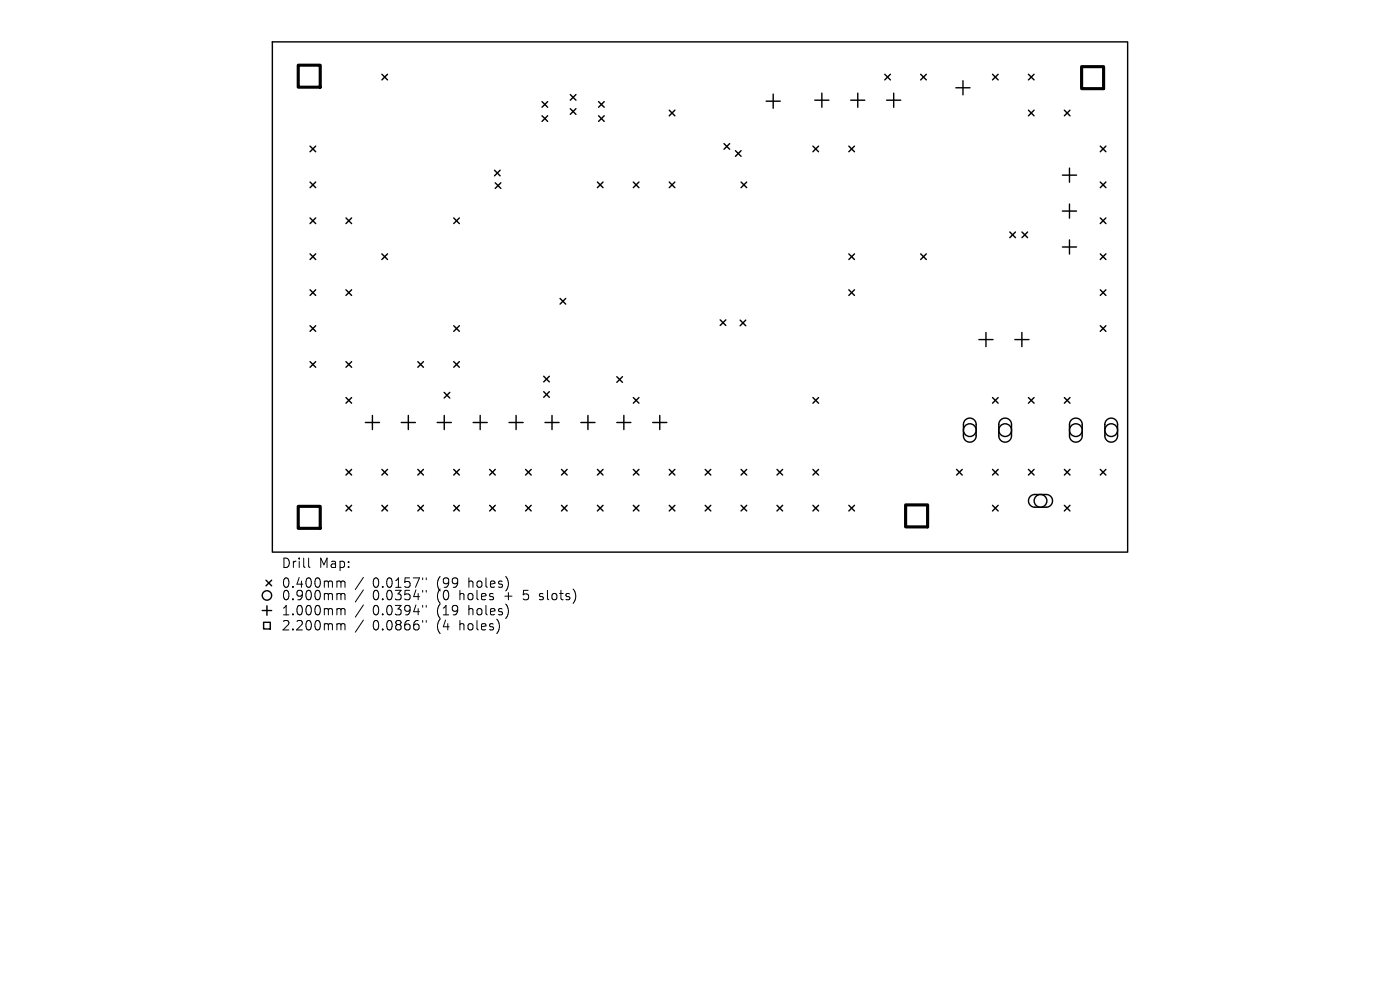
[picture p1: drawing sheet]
<svg xmlns="http://www.w3.org/2000/svg" width="297mm" height="210mm" viewBox="0 0 297 210" stroke-linecap="round" stroke-linejoin="round" font-family="sans-serif">
<defs><g id="words">
<g font-size="2.8">
<text x="59.6" y="120.8">Drill</text>
<text x="59.6" y="125">0.400mm</text>
<text x="67.6" y="120.8">Map:</text>
<text x="79.1" y="125">0.0157&quot;</text>
<text x="92.8" y="125">(99</text>
<text x="99.7" y="125">holes)</text>
<text x="59.6" y="127.6">0.900mm</text>
<text x="59.6" y="130.8">1.000mm</text>
<text x="79.1" y="127.6">0.0354&quot;</text>
<text x="79.1" y="130.8">0.0394&quot;</text>
<text x="92.8" y="127.6">(0</text>
<text x="92.8" y="130.8">(19</text>
<text x="97.8" y="127.6">holes</text>
<text x="99.7" y="130.8">holes)</text>
<text x="107.5" y="127.6">+</text>
<text x="111.7" y="127.6">5</text>
<text x="115.3" y="127.6">slots)</text>
<text x="59.6" y="134">2.200mm</text>
<text x="79.1" y="134">0.0866&quot;</text>
<text x="92.8" y="134">(4</text>
<text x="97.8" y="134">holes)</text>
</g>
</g></defs>
<g fill="none" stroke="#000" stroke-width=".3">
<path d="M57.8 8.9h181.4v108.2h-181.4zM81 15.8l1.2 1.2M82.2 15.8l-1.2 1.2M164 20v3M174.4 19.8v3M182 19.8v3M187.7 15.8l1.2 1.2M188.9 15.8l-1.2 1.2M189.6 19.8v3M195.3 15.8l1.2 1.2M196.5 15.8l-1.2 1.2M202.8 18.6h3"/>
<path d="M204.3 17.1v3M210.6 15.8l1.2 1.2M211.8 15.8l-1.2 1.2M218.2 15.8l1.2 1.2M219.4 15.8l-1.2 1.2M65.8 31l1.2 1.2M65.8 38.6l1.2 1.2M67 31l-1.2 1.2M67 38.6l-1.2 1.2M104.9 36.1l1.2 1.2M105.1 38.8l1.2 1.2M106.1 36.1l-1.2 1.2"/>
<path d="M106.3 38.8l-1.2 1.2M115 21.6l1.2 1.2M115 24.6l1.2 1.2M116.2 21.6l-1.2 1.2M116.2 24.6l-1.2 1.2M121 20.1l1.2 1.2M121 23.1l1.2 1.2M122.2 20.1l-1.2 1.2M122.2 23.1l-1.2 1.2M126.7 38.6l1.2 1.2M127 21.6l1.2 1.2M127 24.6l1.2 1.2"/>
<path d="M127.9 38.6l-1.2 1.2M128.2 21.6l-1.2 1.2M128.2 24.6l-1.2 1.2M134.4 38.6l1.2 1.2M135.6 38.6l-1.2 1.2M142 23.4l1.2 1.2M142 38.6l1.2 1.2M143.2 38.6l-1.2 1.2M143.2 23.4l-1.2 1.2M153.6 30.5l1.2 1.2M154.8 30.5l-1.2 1.2M156 32l1.2 1.2"/>
<path d="M157.2 38.6l1.2 1.2M157.2 32l-1.2 1.2M158.4 38.6l-1.2 1.2M162.5 21.5h3M172.5 31l1.2 1.2M172.9 21.3h3M173.7 31l-1.2 1.2M180.1 31l1.2 1.2M180.5 21.3h3M181.3 31l-1.2 1.2M188.1 21.3h3M218.2 23.4l1.2 1.2"/>
<path d="M219.4 23.4l-1.2 1.2M225.4 37.2h3M225.8 23.4l1.2 1.2M226.9 35.7v3M227 23.4l-1.2 1.2M233.4 31l1.2 1.2M233.4 38.6l1.2 1.2M234.6 38.6l-1.2 1.2M234.6 31l-1.2 1.2M65.8 46.2l1.2 1.2M65.8 53.9l1.2 1.2M67 46.2l-1.2 1.2"/>
<path d="M67 53.9l-1.2 1.2M73.4 46.2l1.2 1.2M74.6 46.2l-1.2 1.2M81 53.9l1.2 1.2M82.2 53.9l-1.2 1.2M96.3 46.2l1.2 1.2M97.5 46.2l-1.2 1.2M180.1 53.9l1.2 1.2M181.3 53.9l-1.2 1.2M195.3 53.9l1.2 1.2M196.5 53.9l-1.2 1.2M214.2 49.2l1.2 1.2"/>
<path d="M215.4 49.2l-1.2 1.2M216.8 49.2l1.2 1.2M218 49.2l-1.2 1.2M225.4 44.8h3M225.4 52.4h3M226.9 43.3v3M226.9 50.9v3M233.4 46.2l1.2 1.2M233.4 53.9l1.2 1.2M234.6 46.2l-1.2 1.2M234.6 53.9l-1.2 1.2M65.8 61.5l1.2 1.2"/>
<path d="M65.8 69.1l1.2 1.2M65.8 76.7l1.2 1.2M67 61.5l-1.2 1.2M67 69.1l-1.2 1.2M67 76.7l-1.2 1.2M73.4 76.7l1.2 1.2M73.4 61.5l1.2 1.2M74.6 61.5l-1.2 1.2M74.6 76.7l-1.2 1.2M88.6 76.7l1.2 1.2M89.8 76.7l-1.2 1.2M96.3 69.1l1.2 1.2"/>
<path d="M96.3 76.7l1.2 1.2M97.5 76.7l-1.2 1.2M97.5 69.1l-1.2 1.2M115.3 79.8l1.2 1.2M116.5 79.8l-1.2 1.2M118.8 63.3l1.2 1.2M120 63.3l-1.2 1.2M130.9 79.9l1.2 1.2M132.1 79.9l-1.2 1.2M152.8 67.8l1.2 1.2M154 67.8l-1.2 1.2M157 67.9l1.2 1.2"/>
<path d="M158.2 67.9l-1.2 1.2M180.1 61.5l1.2 1.2M181.3 61.5l-1.2 1.2M207.7 72h3M209.2 70.5v3M215.3 72h3M216.8 70.5v3M233.4 61.5l1.2 1.2M233.4 69.1l1.2 1.2M234.6 61.5l-1.2 1.2M234.6 69.1l-1.2 1.2M73.4 84.3l1.2 1.2"/>
<path d="M73.4 99.6l1.2 1.2M74.6 84.3l-1.2 1.2M74.6 99.6l-1.2 1.2M77.5 89.6h3M79 88.1v3M81 99.6l1.2 1.2M82.2 99.6l-1.2 1.2M85.1 89.6h3M86.6 88.1v3M88.6 99.6l1.2 1.2M89.8 99.6l-1.2 1.2M92.7 89.6h3"/>
<path d="M94.2 83.2l1.2 1.2M94.2 88.1v3M95.4 83.2l-1.2 1.2M96.3 99.6l1.2 1.2M97.5 99.6l-1.2 1.2M100.4 89.6h3M101.9 88.1v3M103.9 99.6l1.2 1.2M105.1 99.6l-1.2 1.2M108 89.6h3M109.5 88.1v3M111.5 99.6l1.2 1.2"/>
<path d="M112.7 99.6l-1.2 1.2M115.3 83.1l1.2 1.2M115.6 89.6h3M116.5 83.1l-1.2 1.2M117.1 88.1v3M119.1 99.6l1.2 1.2M120.3 99.6l-1.2 1.2M123.2 89.6h3M124.7 88.1v3M126.7 99.6l1.2 1.2M127.9 99.6l-1.2 1.2M130.8 89.6h3"/>
<path d="M132.3 88.1v3M134.4 84.3l1.2 1.2M134.4 99.6l1.2 1.2M135.6 84.3l-1.2 1.2M135.6 99.6l-1.2 1.2M138.5 89.6h3M140 88.1v3M142 99.6l1.2 1.2M143.2 99.6l-1.2 1.2M149.6 99.6l1.2 1.2M150.8 99.6l-1.2 1.2M157.2 99.6l1.2 1.2"/>
<path d="M158.4 99.6l-1.2 1.2M164.8 99.6l1.2 1.2M166 99.6l-1.2 1.2M172.5 84.3l1.2 1.2M172.5 99.6l1.2 1.2M173.7 84.3l-1.2 1.2M173.7 99.6l-1.2 1.2M202.9 99.6l1.2 1.2M204.1 99.6l-1.2 1.2M204.8 89.1a1.35 1.35 0 0 1 1.5-.3 1.35 1.35 0 0 1 .8 1.2v2.4a1.35 1.35 0 0 1-1.4 1.4 1.35 1.35 0 0 1-1.3-1.4v-2.5zM210.6 84.3l1.2 1.2M210.6 99.6l1.2 1.2"/>
<path d="M211.8 84.3l-1.2 1.2M211.8 99.6l-1.2 1.2M212.3 89.1a1.35 1.35 0 0 1 1.5-.3 1.35 1.35 0 0 1 .8 1.2v2.4a1.35 1.35 0 0 1-1.4 1.4 1.35 1.35 0 0 1-1.3-1.4v-2.5zM218.2 84.3l1.2 1.2M218.2 99.6l1.2 1.2M219.4 99.6l-1.2 1.2M219.4 84.3l-1.2 1.2M225.8 99.6l1.2 1.2M225.8 84.3l1.2 1.2M227 84.3l-1.2 1.2M227 99.6l-1.2 1.2M227.3 89.1a1.35 1.35 0 0 1 1.5-.3 1.35 1.35 0 0 1 .8 1.2v2.4a1.35 1.35 0 0 1-1.4 1.4 1.35 1.35 0 0 1-1.3-1.4v-2.5z"/>
<path d="M233.4 99.6l1.2 1.2M234.6 99.6l-1.2 1.2M234.8 89.1a1.35 1.35 0 0 1 1.5-.3 1.35 1.35 0 0 1 .8 1.2v2.4a1.35 1.35 0 0 1-1.4 1.4 1.35 1.35 0 0 1-1.3-1.4v-2.5zM73.4 107.2l1.2 1.2M74.6 107.2l-1.2 1.2M81 107.2l1.2 1.2M82.2 107.2l-1.2 1.2M88.6 107.2l1.2 1.2M89.8 107.2l-1.2 1.2M96.3 107.2l1.2 1.2M97.5 107.2l-1.2 1.2M103.9 107.2l1.2 1.2"/>
<path d="M105.1 107.2l-1.2 1.2M111.5 107.2l1.2 1.2M112.7 107.2l-1.2 1.2M119.1 107.2l1.2 1.2M120.3 107.2l-1.2 1.2M126.7 107.2l1.2 1.2M127.9 107.2l-1.2 1.2M134.4 107.2l1.2 1.2M135.6 107.2l-1.2 1.2M142 107.2l1.2 1.2M143.2 107.2l-1.2 1.2M149.6 107.2l1.2 1.2"/>
<path d="M150.8 107.2l-1.2 1.2M157.2 107.2l1.2 1.2M158.4 107.2l-1.2 1.2M164.8 107.2l1.2 1.2M166 107.2l-1.2 1.2M172.5 107.2l1.2 1.2M173.7 107.2l-1.2 1.2M180.1 107.2l1.2 1.2M181.3 107.2l-1.2 1.2M210.6 107.2l1.2 1.2M211.8 107.2l-1.2 1.2M218.6 105.3l.8-.4h2.5a1.35 1.35 0 0 1 1.4 1.3 1.35 1.35 0 0 1-1.4 1.4h-2.4a1.35 1.35 0 0 1-1.2-.8 1.35 1.35 0 0 1 .3-1.5z"/>
<path d="M225.8 107.2l1.2 1.2M227 107.2l-1.2 1.2M55.6 129.5h2M55.9 132h1.4v1.4h-1.4zM56.4 123.1l1.2 1.2M56.6 128.5v2M57.6 123.1l-1.2 1.2"/>
<circle cx="205.7" cy="91.2" r="1.35"/>
<circle cx="213.2" cy="91.2" r="1.35"/>
<circle cx="228.2" cy="91.2" r="1.35"/>
<circle cx="235.7" cy="91.2" r="1.35"/>
<circle cx="220.7" cy="106.2" r="1.35"/>
<circle cx="56.6" cy="126.3" r="1"/>
</g>
<path d="M63.3 13.8h4.6v4.7h-4.6zM229.5 14.1h4.6v4.7h-4.6zM63.3 107.4h4.6v4.7h-4.6zM192.1 107.1h4.7v4.7h-4.7z" fill="none" stroke="#000" stroke-width=".66"/>
<g fill="none" stroke="#000" stroke-width=".21">
<path d="M65.5 118.4v1.7l.3 .3M71.8 123.3h.4l.1 .2M71.8 125.9h.2l.3 .3M71.8 129.1h.2l.3 .3M71.8 132.3l.4 .1 .1 .2M72.3 123.5l.3-.2h.5l.1 1.3M72.3 123.5v1.1M72.3 126.2v1M72.3 129.4v1M72.3 132.6v1M72.3 126.2l.3-.3 .5 .1 .1 1.2M72.3 129.4l.3-.3 .5 .1 .1 1.2"/>
<path d="M72.3 132.6l.3-.3 .5 .1 .1 1.2M77.1 122.5l-1.7 2.6M77.1 125.1l-1.7 2.6M77.1 128.3l-1.7 2.6M77.1 131.5l-1.7 2.6M89.7 122.6v.4M89.7 125.2v.4M89.7 128.4v.4M89.7 131.6v.4M90.4 122.6v.4M90.4 125.2v.4M90.4 128.4v.4"/>
<path d="M90.4 131.6v.4M114.4 127.1l.2 .1M114.5 126v.5"/>
</g>
<use href="#words"/>
</svg>
